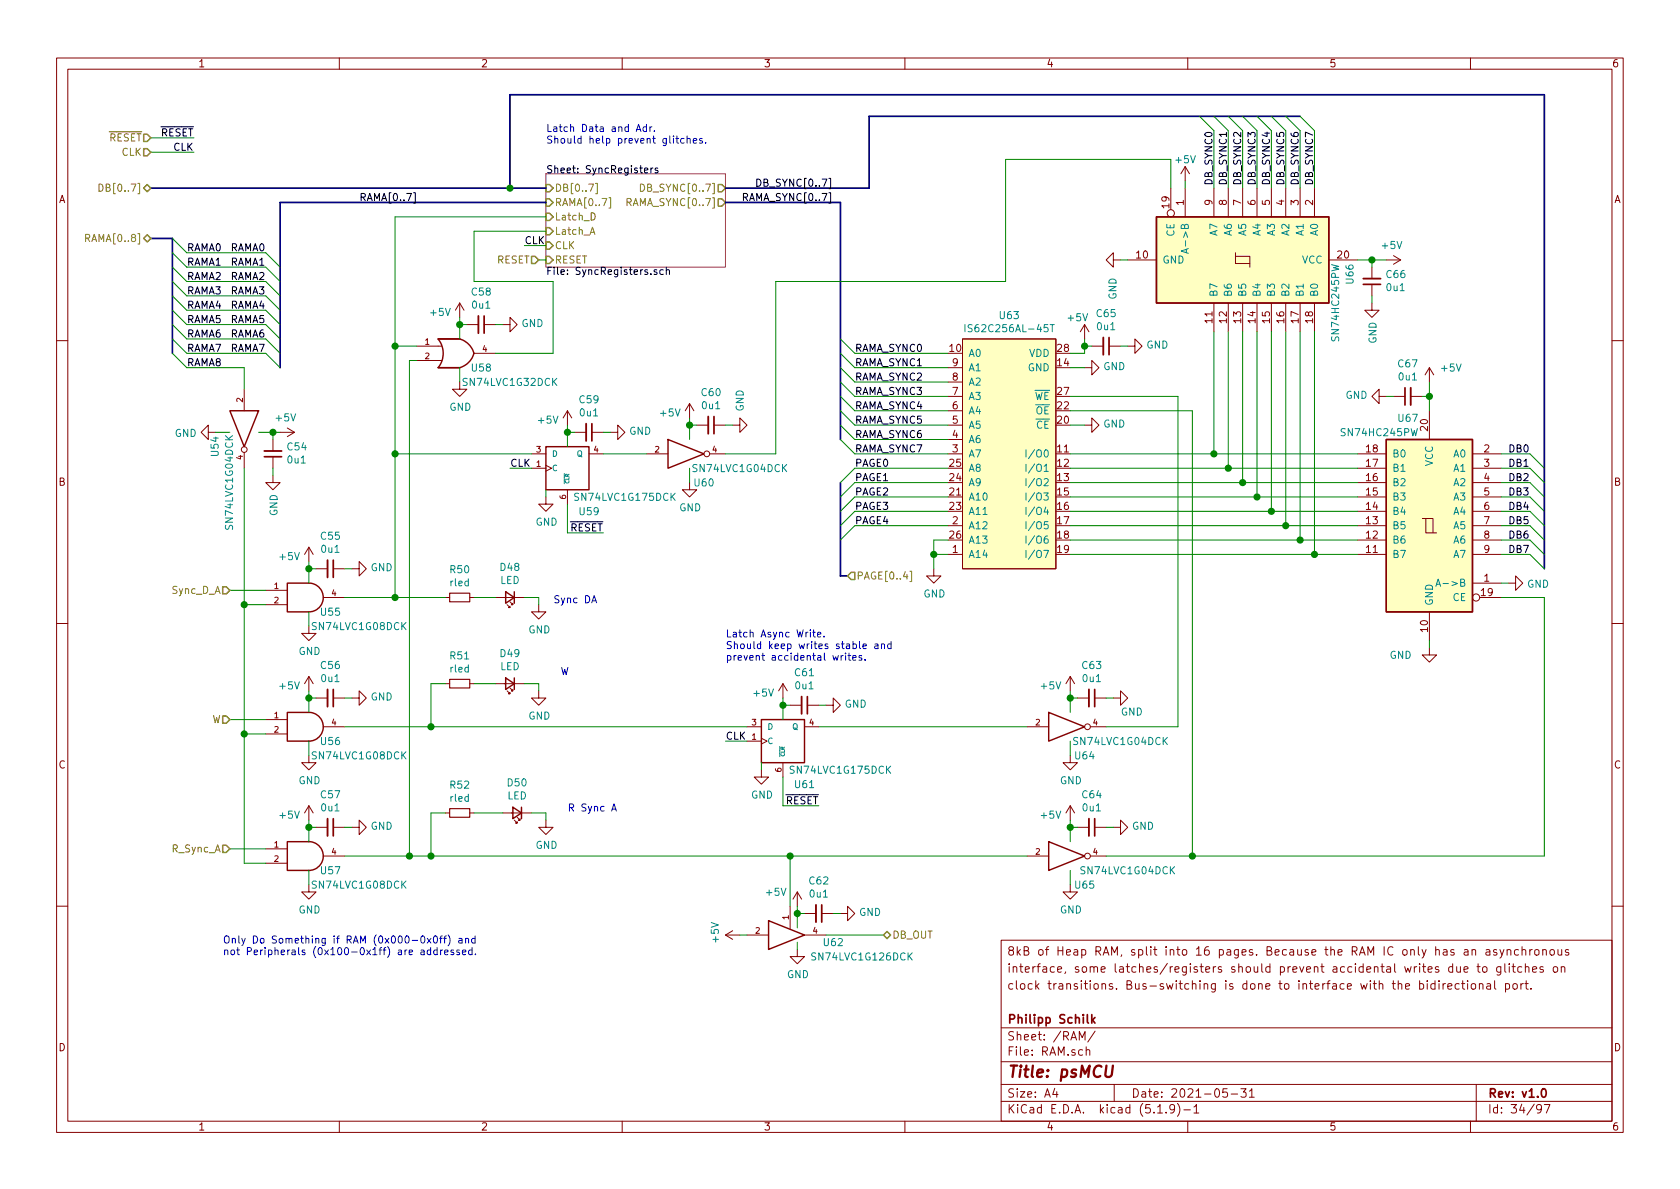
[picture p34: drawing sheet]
<svg xmlns="http://www.w3.org/2000/svg" width="297mm" height="210mm" viewBox="0 0 297 210" stroke-linecap="round" stroke-linejoin="round" font-family="sans-serif">
<defs><g id="words">
<text font-size="2.8" fill="#840000" x="178" y="190.5">Title: psMCU</text>
<g font-size="2.1" fill="#840000">
<text x="178" y="172">interface, some latches/registers should prevent accidental writes due to glitches on</text>
<text x="178" y="169">8kB of Heap RAM, split into 16 pages. Because the RAM IC only has an asynchronous</text>
<text x="178" y="175">clock transitions. Bus-switching is done to interface with the bidirectional port.</text>
<text x="178" y="184">Sheet: /RAM/</text>
<text x="178" y="181">Philipp Schilk</text>
<text x="178" y="186.7">File: RAM.sch</text>
<text x="178" y="196.9">KiCad E.D.A. kicad (5.1.9)-1</text>
<text x="178" y="194.1">Size: A4</text>
<text x="200" y="194.1">Date: 2021-05-31</text>
<text x="263" y="194.1">Rev: v1.0</text>
<text x="263" y="196.9">Id: 34/97</text>
</g>
<g font-size="1.8" fill="#840000">
<text x="35" y="11.9">1</text>
<text x="85" y="11.9">2</text>
<text x="135" y="11.9">3</text>
<text x="185" y="11.9">4</text>
<text x="235" y="11.9">5</text>
<text x="285" y="11.9">6</text>
<text x="10.4" y="35.9">A</text>
<text x="285.4" y="35.9">A</text>
<text x="206.8" y="36.8" transform="rotate(-90 206.8 36.8)">19</text>
<text x="209.3" y="36.3" transform="rotate(-90 209.3 36.3)">1</text>
<text x="214.4" y="36.3" transform="rotate(-90 214.4 36.3)">9</text>
<text x="216.9" y="36.3" transform="rotate(-90 216.9 36.3)">8</text>
<text x="219.5" y="36.3" transform="rotate(-90 219.5 36.3)">7</text>
<text x="222" y="36.3" transform="rotate(-90 222 36.3)">6</text>
<text x="224.5" y="36.3" transform="rotate(-90 224.5 36.3)">5</text>
<text x="227.1" y="36.3" transform="rotate(-90 227.1 36.3)">4</text>
<text x="229.6" y="36.3" transform="rotate(-90 229.6 36.3)">3</text>
<text x="232.2" y="36.3" transform="rotate(-90 232.2 36.3)">2</text>
<text x="201" y="45.7">10</text>
<text x="236.5" y="45.7">20</text>
<text x="214.4" y="57.1" transform="rotate(-90 214.4 57.1)">11</text>
<text x="216.9" y="57.1" transform="rotate(-90 216.9 57.1)">12</text>
<text x="219.5" y="57.1" transform="rotate(-90 219.5 57.1)">13</text>
<text x="222" y="57.1" transform="rotate(-90 222 57.1)">14</text>
<text x="224.5" y="57.1" transform="rotate(-90 224.5 57.1)">15</text>
<text x="227.1" y="57.1" transform="rotate(-90 227.1 57.1)">16</text>
<text x="229.6" y="57.1" transform="rotate(-90 229.6 57.1)">17</text>
<text x="232.2" y="57.1" transform="rotate(-90 232.2 57.1)">18</text>
<text x="167.9" y="62.2">10</text>
<text x="168.4" y="64.8">9</text>
<text x="187" y="64.8">14</text>
<text x="187" y="62.2">28</text>
<text x="168.4" y="69.8">7</text>
<text x="168.4" y="67.3">8</text>
<text x="187" y="69.8">27</text>
<text x="168.4" y="77.5">4</text>
<text x="168.4" y="74.9">5</text>
<text x="168.4" y="72.4">6</text>
<text x="187" y="74.9">20</text>
<text x="187" y="72.4">22</text>
<text x="252.5" y="76.1" transform="rotate(-90 252.5 76.1)">20</text>
<text x="167.9" y="82.5">25</text>
<text x="168.4" y="80">3</text>
<text x="187" y="80">11</text>
<text x="187" y="82.5">12</text>
<text x="241.6" y="82.5">17</text>
<text x="241.6" y="80">18</text>
<text x="262.4" y="80">2</text>
<text x="262.4" y="82.5">3</text>
<text x="10.4" y="85.9">B</text>
<text x="167.9" y="87.6">21</text>
<text x="167.9" y="85.1">24</text>
<text x="187" y="85.1">13</text>
<text x="187" y="87.6">15</text>
<text x="241.6" y="87.6">15</text>
<text x="241.6" y="85.1">16</text>
<text x="262.4" y="85.1">4</text>
<text x="262.4" y="87.6">5</text>
<text x="285.4" y="85.9">B</text>
<text x="167.9" y="90.2">23</text>
<text x="167.9" y="95.2">26</text>
<text x="168.4" y="92.7">2</text>
<text x="187" y="90.2">16</text>
<text x="187" y="92.7">17</text>
<text x="187" y="95.2">18</text>
<text x="241.6" y="95.2">12</text>
<text x="241.6" y="92.7">13</text>
<text x="241.6" y="90.2">14</text>
<text x="262.4" y="90.2">6</text>
<text x="262.4" y="92.7">7</text>
<text x="262.4" y="95.2">8</text>
<text x="168.4" y="97.8">1</text>
<text x="187" y="97.8">19</text>
<text x="241.6" y="97.8">11</text>
<text x="262.4" y="97.8">9</text>
<text x="261.9" y="105.4">19</text>
<text x="262.4" y="102.9">1</text>
<text x="252.5" y="111.7" transform="rotate(-90 252.5 111.7)">10</text>
<text x="10.4" y="135.9">C</text>
<text x="285.4" y="135.9">C</text>
<text x="10.4" y="185.9">D</text>
<text x="285.4" y="185.9">D</text>
<text x="35" y="199.9">1</text>
<text x="85" y="199.9">2</text>
<text x="135" y="199.9">3</text>
<text x="185" y="199.9">4</text>
<text x="235" y="199.9">5</text>
<text x="285" y="199.9">6</text>
</g>
<g font-size="1.8" fill="#0000c2">
<text x="96.5" y="23.3">Latch Data and Adr.</text>
<text x="96.5" y="25.4">Should help prevent glitches.</text>
<text x="97.8" y="106.7">Sync DA</text>
<text x="128.3" y="112.7">Latch Async Write.</text>
<text x="99.1" y="119.4">W</text>
<text x="128.3" y="114.8">Should keep writes stable and</text>
<text x="128.3" y="116.8">prevent accidental writes.</text>
<text x="100.3" y="143.5">R Sync A</text>
<text x="39.4" y="166.8">Only Do Something if RAM (0x000-0x0ff) and</text>
<text x="39.4" y="168.9">not Peripherals (0x100-0x1ff) are addressed.</text>
</g>
<g font-size="1.8" fill="#848400">
<text x="19.3" y="25">RESET</text>
<text x="21.5" y="27.6">CLK</text>
<text x="18.5" y="33.9">DB[0..7]</text>
<text x="98" y="33.9">DB[0..7]</text>
<text x="114.2" y="33.9">DB_SYNC[0..7]</text>
<text x="98" y="36.4">RAMA[0..7]</text>
<text x="98" y="39">Latch_D</text>
<text x="98" y="41.5">Latch_A</text>
<text x="111.4" y="36.4">RAMA_SYNC[0..7]</text>
<text x="15.7" y="42.8">RAMA[0..8]</text>
<text x="87.8" y="46.6">RESET</text>
<text x="98" y="44.1">CLK</text>
<text x="98" y="46.6">RESET</text>
<text x="30.4" y="105">Sync_D_A</text>
<text x="151.4" y="102.5">PAGE[0..4]</text>
<text x="37.4" y="127.9">W</text>
<text x="30.4" y="150.7">R_Sync_A</text>
<text x="157.7" y="166">DB_OUT</text>
</g>
<g font-size="1.8">
<text x="28.4" y="24.1">RESET</text>
<text x="30.7" y="26.7">CLK</text>
<text x="63.5" y="35.6">RAMA[0..7]</text>
<text x="96.5" y="30.6">Sheet: SyncRegisters</text>
<text x="132" y="35.6">RAMA_SYNC[0..7]</text>
<text x="134.7" y="33">DB_SYNC[0..7]</text>
<text x="214.4" y="32.5" transform="rotate(-90 214.4 32.5)">DB_SYNC0</text>
<text x="216.9" y="32.5" transform="rotate(-90 216.9 32.5)">DB_SYNC1</text>
<text x="219.5" y="32.5" transform="rotate(-90 219.5 32.5)">DB_SYNC2</text>
<text x="222" y="32.5" transform="rotate(-90 222 32.5)">DB_SYNC3</text>
<text x="224.5" y="32.5" transform="rotate(-90 224.5 32.5)">DB_SYNC4</text>
<text x="227.1" y="32.5" transform="rotate(-90 227.1 32.5)">DB_SYNC5</text>
<text x="229.6" y="32.5" transform="rotate(-90 229.6 32.5)">DB_SYNC6</text>
<text x="232.2" y="32.5" transform="rotate(-90 232.2 32.5)">DB_SYNC7</text>
<text x="33" y="44.4">RAMA0</text>
<text x="33" y="47">RAMA1</text>
<text x="40.7" y="47">RAMA1</text>
<text x="40.7" y="44.4">RAMA0</text>
<text x="92.7" y="43.2">CLK</text>
<text x="33" y="49.5">RAMA2</text>
<text x="33" y="52.1">RAMA3</text>
<text x="40.7" y="49.5">RAMA2</text>
<text x="40.7" y="52.1">RAMA3</text>
<text x="96.5" y="48.6">File: SyncRegisters.sch</text>
<text x="33" y="54.6">RAMA4</text>
<text x="33" y="57.1">RAMA5</text>
<text x="33" y="59.7">RAMA6</text>
<text x="40.7" y="54.6">RAMA4</text>
<text x="40.7" y="57.1">RAMA5</text>
<text x="40.7" y="59.7">RAMA6</text>
<text x="33" y="64.8">RAMA8</text>
<text x="33" y="62.2">RAMA7</text>
<text x="40.7" y="62.2">RAMA7</text>
<text x="151.1" y="64.8">RAMA_SYNC1</text>
<text x="151.1" y="62.2">RAMA_SYNC0</text>
<text x="151.1" y="67.3">RAMA_SYNC2</text>
<text x="151.1" y="69.8">RAMA_SYNC3</text>
<text x="151.1" y="72.4">RAMA_SYNC4</text>
<text x="151.1" y="74.9">RAMA_SYNC5</text>
<text x="151.1" y="77.5">RAMA_SYNC6</text>
<text x="90.2" y="82.5">CLK</text>
<text x="151.1" y="82.5">PAGE0</text>
<text x="151.1" y="80">RAMA_SYNC7</text>
<text x="267" y="80">DB0</text>
<text x="267" y="82.5">DB1</text>
<text x="151.1" y="87.6">PAGE2</text>
<text x="151.1" y="85.1">PAGE1</text>
<text x="267" y="85.1">DB2</text>
<text x="267" y="87.6">DB3</text>
<text x="100.8" y="94">RESET</text>
<text x="151.1" y="92.7">PAGE4</text>
<text x="151.1" y="90.2">PAGE3</text>
<text x="267" y="90.2">DB4</text>
<text x="267" y="92.7">DB5</text>
<text x="267" y="95.2">DB6</text>
<text x="267" y="97.8">DB7</text>
<text x="128.3" y="130.8">CLK</text>
<text x="138.9" y="142.2">RESET</text>
</g>
<g font-size="1.8" fill="#008484">
<text x="207.9" y="28.9">+5V</text>
<text x="207.6" y="41.8" transform="rotate(-90 207.6 41.8)">CE</text>
<text x="215.3" y="41.6" transform="rotate(-90 215.3 41.6)">A7</text>
<text x="217.8" y="41.6" transform="rotate(-90 217.8 41.6)">A6</text>
<text x="220.3" y="41.6" transform="rotate(-90 220.3 41.6)">A5</text>
<text x="222.9" y="41.6" transform="rotate(-90 222.9 41.6)">A4</text>
<text x="225.4" y="41.6" transform="rotate(-90 225.4 41.6)">A3</text>
<text x="228" y="41.6" transform="rotate(-90 228 41.6)">A2</text>
<text x="230.5" y="41.6" transform="rotate(-90 230.5 41.6)">A1</text>
<text x="233" y="41.6" transform="rotate(-90 233 41.6)">A0</text>
<text x="205.5" y="46.6">GND</text>
<text x="210.2" y="43.5" transform="rotate(-90 210.2 43.5)">A-&gt;B</text>
<text x="230.2" y="46.6">VCC</text>
<text x="244.4" y="44">+5V</text>
<text x="83.5" y="52.3">C58</text>
<text x="197.4" y="53" transform="rotate(-90 197.4 53)">GND</text>
<text x="215.3" y="52.6" transform="rotate(-90 215.3 52.6)">B7</text>
<text x="217.8" y="52.6" transform="rotate(-90 217.8 52.6)">B6</text>
<text x="220.3" y="52.6" transform="rotate(-90 220.3 52.6)">B5</text>
<text x="222.9" y="52.6" transform="rotate(-90 222.9 52.6)">B4</text>
<text x="225.4" y="52.6" transform="rotate(-90 225.4 52.6)">B3</text>
<text x="228" y="52.6" transform="rotate(-90 228 52.6)">B2</text>
<text x="230.5" y="52.6" transform="rotate(-90 230.5 52.6)">B1</text>
<text x="233" y="52.6" transform="rotate(-90 233 52.6)">B0</text>
<text x="239.3" y="50.1" transform="rotate(-90 239.3 50.1)">U66</text>
<text x="245.2" y="49.2">C66</text>
<text x="245.2" y="51.5">0u1</text>
<text x="76.2" y="55.9">+5V</text>
<text x="83.6" y="54.6">0u1</text>
<text x="92.2" y="57.8">GND</text>
<text x="171.5" y="58.7">IS62C256AL-45T</text>
<text x="176.8" y="56.4">U63</text>
<text x="188.9" y="56.8">+5V</text>
<text x="194" y="56.1">C65</text>
<text x="194.1" y="58.4">0u1</text>
<text x="236.8" y="60" transform="rotate(-90 236.8 60)">SN74HC245PW</text>
<text x="83.5" y="65.7">U58</text>
<text x="171.2" y="63.1">A0</text>
<text x="171.2" y="65.7">A1</text>
<text x="181.7" y="65.7">GND</text>
<text x="181.9" y="63.1">VDD</text>
<text x="195.1" y="65.5">GND</text>
<text x="202.7" y="61.6">GND</text>
<text x="243.4" y="60.8" transform="rotate(-90 243.4 60.8)">GND</text>
<text x="247.3" y="65">C67</text>
<text x="254.9" y="65.7">+5V</text>
<text x="82.1" y="68.2">SN74LVC1G32DCK</text>
<text x="102.5" y="71.3">C59</text>
<text x="124.1" y="70">C60</text>
<text x="171.2" y="70.7">A3</text>
<text x="171.2" y="68.2">A2</text>
<text x="182.8" y="70.7">WE</text>
<text x="237.9" y="70.5">GND</text>
<text x="247.4" y="67.3">0u1</text>
<text x="30.9" y="77.3">GND</text>
<text x="48.9" y="74.5">+5V</text>
<text x="79.5" y="72.6">GND</text>
<text x="95.2" y="74.9">+5V</text>
<text x="102.6" y="73.6">0u1</text>
<text x="111.3" y="76.9">GND</text>
<text x="116.8" y="73.7">+5V</text>
<text x="124.2" y="72.4">0u1</text>
<text x="131.5" y="72.8" transform="rotate(-90 131.5 72.8)">GND</text>
<text x="171.2" y="75.8">A5</text>
<text x="171.2" y="73.3">A4</text>
<text x="183.1" y="73.3">OE</text>
<text x="183.2" y="75.8">CE</text>
<text x="195.1" y="75.6">GND</text>
<text x="237.5" y="77.1">SN74HC245PW</text>
<text x="247.3" y="74.6">U67</text>
<text x="38.7" y="80.6" transform="rotate(-90 38.7 80.6)">U54</text>
<text x="50.9" y="79.6">C54</text>
<text x="50.9" y="82">0u1</text>
<text x="122.8" y="83.5">SN74LVC1G04DCK</text>
<text x="171.2" y="83.4">A8</text>
<text x="171.2" y="80.9">A7</text>
<text x="171.2" y="78.4">A6</text>
<text x="182.3" y="83.4">I/O1</text>
<text x="246.1" y="83.4">B1</text>
<text x="246.1" y="80.9">B0</text>
<text x="253.4" y="82.5" transform="rotate(-90 253.4 82.5)">VCC</text>
<text x="257.1" y="80.9">A0</text>
<text x="257.1" y="83.4">A1</text>
<text x="102" y="88.6">SN74LVC1G175DCK</text>
<text x="122.8" y="86">U60</text>
<text x="171.2" y="88.5">A10</text>
<text x="171.2" y="86">A9</text>
<text x="246.1" y="88.5">B3</text>
<text x="246.1" y="86">B2</text>
<text x="257.1" y="86">A2</text>
<text x="257.1" y="88.5">A3</text>
<text x="41.2" y="93.4" transform="rotate(-90 41.2 93.4)">SN74LVC1G04DCK</text>
<text x="49.1" y="91.3" transform="rotate(-90 49.1 91.3)">GND</text>
<text x="56.8" y="95.4">C55</text>
<text x="94.7" y="93">GND</text>
<text x="102.5" y="91.1">U59</text>
<text x="120.1" y="90.4">GND</text>
<text x="171.2" y="93.6">A12</text>
<text x="171.2" y="91.1">A11</text>
<text x="182.3" y="91.1">I/O4</text>
<text x="246.1" y="93.6">B5</text>
<text x="246.1" y="91.1">B4</text>
<text x="257.1" y="91.1">A4</text>
<text x="257.1" y="93.6">A5</text>
<text x="49.5" y="99.1">+5V</text>
<text x="56.9" y="97.8">0u1</text>
<text x="65.5" y="101">GND</text>
<text x="79.7" y="101.4">R50</text>
<text x="88.5" y="101">D48</text>
<text x="171.2" y="98.7">A14</text>
<text x="171.2" y="96.1">A13</text>
<text x="246.1" y="98.7">B7</text>
<text x="246.1" y="96.1">B6</text>
<text x="257.1" y="96.1">A6</text>
<text x="257.1" y="98.7">A7</text>
<text x="79.7" y="103.7">rled</text>
<text x="88.4" y="103.3">LED</text>
<text x="163.3" y="105.7">GND</text>
<text x="253.4" y="107.2" transform="rotate(-90 253.4 107.2)">GND</text>
<text x="255.2" y="103.8">A-&gt;B</text>
<text x="256.9" y="106.3">CE</text>
<text x="270" y="103.9">GND</text>
<text x="55.4" y="111.4">SN74LVC1G08DCK</text>
<text x="56.8" y="108.9">U55</text>
<text x="93.4" y="112">GND</text>
<text x="52.8" y="115.8">GND</text>
<text x="56.8" y="118.3">C56</text>
<text x="79.7" y="116.6">R51</text>
<text x="79.7" y="118.9">rled</text>
<text x="88.4" y="118.5">LED</text>
<text x="88.5" y="116.2">D49</text>
<text x="140.6" y="119.6">C61</text>
<text x="191.4" y="118.3">C63</text>
<text x="245.7" y="116.5">GND</text>
<text x="49.5" y="121.9">+5V</text>
<text x="56.9" y="120.6">0u1</text>
<text x="65.5" y="123.9">GND</text>
<text x="133.3" y="123.2">+5V</text>
<text x="140.7" y="121.9">0u1</text>
<text x="149.4" y="125.1">GND</text>
<text x="184.1" y="121.9">+5V</text>
<text x="191.5" y="120.6">0u1</text>
<text x="56.8" y="131.7">U56</text>
<text x="93.4" y="127.2">GND</text>
<text x="190.1" y="131.7">SN74LVC1G04DCK</text>
<text x="198.2" y="126.5">GND</text>
<text x="55.4" y="134.3">SN74LVC1G08DCK</text>
<text x="140.1" y="136.8">SN74LVC1G175DCK</text>
<text x="190.1" y="134.3">U64</text>
<text x="52.8" y="138.7">GND</text>
<text x="56.8" y="141.2">C57</text>
<text x="56.9" y="143.5">0u1</text>
<text x="79.7" y="139.5">R52</text>
<text x="79.7" y="141.8">rled</text>
<text x="89.7" y="141.4">LED</text>
<text x="89.8" y="139.1">D50</text>
<text x="132.8" y="141.2">GND</text>
<text x="140.6" y="139.4">U61</text>
<text x="187.4" y="138.7">GND</text>
<text x="191.4" y="141.2">C64</text>
<text x="191.5" y="143.5">0u1</text>
<text x="49.5" y="144.8">+5V</text>
<text x="65.5" y="146.7">GND</text>
<text x="184.1" y="144.8">+5V</text>
<text x="200.2" y="146.7">GND</text>
<text x="56.8" y="154.6">U57</text>
<text x="94.7" y="150.1">GND</text>
<text x="191.3" y="154.6">SN74LVC1G04DCK</text>
<text x="52.8" y="161.5">GND</text>
<text x="55.4" y="157.1">SN74LVC1G08DCK</text>
<text x="135.6" y="158.4">+5V</text>
<text x="143.2" y="156.4">C62</text>
<text x="143.3" y="158.7">0u1</text>
<text x="151.9" y="162">GND</text>
<text x="187.4" y="161.5">GND</text>
<text x="190.1" y="157.1">U65</text>
<text x="127.1" y="166.6" transform="rotate(-90 127.1 166.6)">+5V</text>
<text x="145.7" y="167.3">U62</text>
<text x="139.1" y="173">GND</text>
<text x="143.9" y="169.8">SN74LVC1G126DCK</text>
</g>
<g font-size="1.4" fill="#840000">
<text x="75.2" y="61">1</text>
<text x="75.2" y="63.5">2</text>
<text x="85.3" y="62.2">4</text>
<text x="42.9" y="71.1" transform="rotate(-90 42.9 71.1)">2</text>
<text x="42.9" y="81.3" transform="rotate(-90 42.9 81.3)">4</text>
<text x="94.9" y="82.5">1</text>
<text x="94.9" y="80">3</text>
<text x="105" y="80">4</text>
<text x="115.8" y="80">2</text>
<text x="126" y="80">4</text>
<text x="100.1" y="88.3" transform="rotate(-90 100.1 88.3)">6</text>
<text x="48.5" y="104.1">1</text>
<text x="48.5" y="106.7">2</text>
<text x="58.7" y="105.4">4</text>
<text x="48.5" y="127">1</text>
<text x="48.5" y="129.5">2</text>
<text x="58.7" y="128.3">4</text>
<text x="133" y="130.8">1</text>
<text x="133" y="128.3">3</text>
<text x="143.1" y="128.3">4</text>
<text x="183.1" y="128.3">2</text>
<text x="193.3" y="128.3">4</text>
<text x="138.2" y="136.5" transform="rotate(-90 138.2 136.5)">6</text>
<text x="48.5" y="149.9">1</text>
<text x="48.5" y="152.4">2</text>
<text x="58.7" y="151.1">4</text>
<text x="183.1" y="151.1">2</text>
<text x="193.3" y="151.1">4</text>
<text x="133.6" y="165.1">2</text>
<text x="139.4" y="162.6" transform="rotate(-90 139.4 162.6)">1</text>
<text x="143.8" y="165.1">4</text>
</g>
<g font-size="1.4" fill="#008484">
<text x="97.5" y="83.3">C</text>
<text x="97.5" y="80.8">D</text>
<text x="102" y="80.8">Q</text>
<text x="135.6" y="131.6">C</text>
<text x="135.6" y="129">D</text>
<text x="140.1" y="129">Q</text>
</g>
<g font-size=".9" fill="#008484">
<text x="100.6" y="85.6" transform="rotate(-90 100.6 85.6)">CLR</text>
<text x="138.7" y="133.9" transform="rotate(-90 138.7 133.9)">CLR</text>
</g>
</g></defs>
<g fill="none" stroke="#840000" stroke-width=".18">
<path d="M10 10.3h277v189.9h-277zM12 12.2h273v186.1h-273zM60 10.3v1.9M110 10.3v1.9M160 10.3v1.9M210 10.3v1.9M260 10.3v1.9M207 33.3v3.8M209.5 29.5v2.5M209.5 33.3v5M209.5 29.5l-.7 1.2M209.5 29.5l.8 1.2"/>
<path d="M214.6 33.3v5M217.2 33.3v5M219.7 33.3v5M222.2 33.3v5M224.8 33.3v5M227.3 33.3v5M229.9 33.3v5M232.4 33.3v5M81.3 53.6l-.8 1.3M81.3 53.6v2.5M81.3 53.6l.7 1.3M82.5 57.4h2.1"/>
<path d="M85.6 57.4h2M88.9 57.4h1.3v-1.3l1.2 1.3-1.2 1.3v-1.3M170.2 59.9h16.5v40.7h-16.5zM191.8 57.4l-.8 1.3M191.8 57.4v2.5M191.8 57.4l.7 1.3M196.8 46v-1.3l-1.2 1.3 1.2 1.2v-1.2h1.3M199.4 46h5.1M214.6 53.6v5.1M217.2 53.6v5.1M218.4 45.3h2.6v1.3M218.4 44.7v1.9h2.6v.6"/>
<path d="M219.7 53.6v5.1M222.2 53.6v5.1M224.8 53.6v5.1M227.3 53.6v5.1M229.9 53.6v5.1M232.4 53.6v5.1M234.9 46h5.1M242.6 53.6v1.3h1.2l-1.2 1.2-1.3-1.2h1.3M242.6 47.2v2.1M242.6 50.3v2M245.1 46h2.5M246.4 45.2l1.2 .8"/>
<path d="M247.6 46l-1.2 .7M10 60.2h2M36.8 76.4v-1.2l-1.2 1.2 1.2 1.3v-1.3h1.3M43.2 68.8v3.8M48.3 77.7v2.1M49.5 76.4h2.6M50.8 75.7l1.3 .7M52.1 76.4l-1.3 .8M73.7 61.2h4.4M73.7 63.7h4.4M81.3 67.6v1.2h1.2l-1.2 1.3-1.3-1.3h1.3M83.8 62.5h3.8"/>
<path d="M100.3 72.6v2.6M100.3 72.6l-.7 1.3M100.3 72.6l.8 1.3M101.6 76.4h2M104.6 76.4h2.1M107.9 76.4h1.3v-1.2l1.3 1.2-1.3 1.3v-1.3M121.9 71.4l-.7 1.2M121.9 71.4v2.5M121.9 71.4l.8 1.2M123.2 75.2h2M126.2 75.2h2.1M129.5 75.2h1.3v-1.3l1.3 1.3-1.3 1.2v-1.2"/>
<path d="M167.6 70.1h2.6M167.6 77.7h2.6M167.6 75.2h2.6M167.6 72.6h2.6M167.6 67.6h2.6M167.6 65h2.6M191.8 65h1.2v-1.3l1.3 1.3-1.3 1.3v-1.3M191.8 75.2h1.2v-1.3l1.3 1.3-1.3 1.2v-1.2M193 61.2h2.1M196.1 61.2h2M199.4 61.2h1.3v-1.3l1.2 1.3-1.2 1.3v-1.3M243.8 70.1v1.3l-1.2-1.3 1.2-1.3v1.3h1.3"/>
<path d="M246.4 70.1h2M249.4 70.1h2.1M252.7 65v2.6M252.7 72.6v5.1M252.7 65l.8 1.3M252.7 65l-.7 1.3M285 60.2h2M43.2 80v2.8M48.3 84.1v1.2h1.2l-1.2 1.3-1.3-1.3h1.3M48.3 80.8v2M54.6 96.8v2.5M54.6 96.8l-.8 1.2"/>
<path d="M54.6 96.8l.8 1.2M94 80.3h2.5M94 82.8h2.5M96.5 82.3l1 .5-1 .5M96.5 87.9v1.2h1.3l-1.3 1.3-1.3-1.3h1.3M100.3 86.6v2.5M104.1 80.3h2.6M114.3 80.3h3.8M121.9 85.3v1.3h1.3l-1.3 1.3-1.3-1.3h1.3M125.5 80.3h2.8M167.6 98h2.6M167.6 93h2.6"/>
<path d="M167.6 80.3h2.6M240 98h5.1M240 93h5.1M240 80.3h5.1M240 95.5h5.1M240 90.4h5.1M240 87.9h5.1M240 85.3h5.1M240 82.8h5.1M251.5 91.7h.6v2.5h1.9M252.1 91.7h1.3v2.5M260.3 98h5.1"/>
<path d="M260.3 93h5.1M260.3 80.3h5.1M260.3 95.5h5.1M260.3 90.4h5.1M260.3 87.9h5.1M260.3 85.3h5.1M260.3 82.8h5.1M10 110.3h2M47 104.4h3.8M47 106.9h3.8M54.6 110.7v1.3h1.3l-1.3 1.3-1.3-1.3h1.3M54.6 119.6l-.8 1.3"/>
<path d="M54.6 119.6v2.6M54.6 119.6l.8 1.3M55.9 100.6h2M57.1 105.7h3.9M58.9 100.6h2.1M62.2 100.6h1.3v-1.3l1.3 1.3-1.3 1.2v-1.2M78.7 105.7h.8M83.1 105.7h.7M87.6 105.7h5.1M89.7 106.9l.5 .5h-.3h.3v-.2M90.2 106.4l.5 .5h-.3h.3v-.2M95.2 106.9v1.3h1.3l-1.3 1.3-1.2-1.3h1.2"/>
<path d="M165.1 100.6v1.2h1.3l-1.3 1.3-1.3-1.3h1.3M189.2 119.6v2.6M189.2 119.6l-.7 1.3M189.2 119.6l.8 1.3M252.7 114.5v1.3h-1.2l1.2 1.3 1.3-1.3h-1.3M252.7 108.2v5.1M260.3 103.1h5.1M261.6 105.7h3.8M266.7 103.1h1.3v1.3l1.2-1.3-1.2-1.3v1.3M285 110.3h2M47 127.2h3.8M47 129.8h3.8"/>
<path d="M54.6 133.6v1.3h1.3l-1.3 1.2-1.3-1.2h1.3M55.9 123.4h2M57.1 128.5h3.9M58.9 123.4h2.1M62.2 123.4h1.3v-1.2l1.3 1.2-1.3 1.3v-1.3M78.7 120.9h.8M83.1 120.9h.7M87.6 120.9h5.1M89.7 122.2l.5 .5h-.3h.3v-.3M90.2 121.7l.5 .5h-.3h.3v-.3M95.2 122.2v1.2h1.3l-1.3 1.3-1.2-1.3h1.2M132.1 128.5h2.5"/>
<path d="M132.1 131.1h2.5M134.6 136.1v1.3h1.3l-1.3 1.3-1.3-1.3h1.3M134.6 130.6l1 .5-1 .5M138.4 120.9l-.7 1.3M138.4 120.9v2.5M138.4 134.9v2.5M138.4 120.9l.8 1.3M139.7 124.7h2M142.2 128.5h2.6M142.7 124.7h2.1M146 124.7h1.3v-1.3l1.3 1.3-1.3 1.3v-1.3M181.6 128.5h3.8"/>
<path d="M189.2 133.6v1.3h1.3l-1.3 1.2-1.2-1.2h1.2M190.5 123.4h2M192.8 128.5h2.8M193.5 123.4h2.1M196.8 123.4h1.3v-1.2l1.3 1.2-1.3 1.3v-1.3M47 150.1h3.8M47 152.6h3.8M54.6 156.5v1.2h1.3l-1.3 1.3-1.3-1.3h1.3M54.6 142.5v2.5M54.6 142.5l-.8 1.3M54.6 142.5l.8 1.3M55.9 146.3h2"/>
<path d="M57.1 151.4h3.9M58.9 146.3h2.1M62.2 146.3h1.3v-1.3l1.3 1.3-1.3 1.3v-1.3M78.7 143.8h.8M83.1 143.8h.7M88.9 143.8h5.1M90.9 145l.5 .5h-.2h.2v-.2M91.4 144.5l.5 .5h-.2h.2v-.2M96.5 145v1.3h1.3l-1.3 1.3-1.3-1.3h1.3M141 157.7l-.8 1.3M141 157.7v2.6M141 157.7l.7 1.3"/>
<path d="M181.6 151.4h3.8M189.2 156.5v1.2h1.3l-1.3 1.3-1.2-1.3h1.2M189.2 142.5l-.7 1.3M189.2 142.5v2.5M189.2 142.5l.8 1.3M190.5 146.3h2M192.8 151.4h2.8M193.5 146.3h2.1M196.8 146.3h1.3v-1.3l1.3 1.3-1.3 1.3v-1.3M10 160.2h2M128.3 165.3h2.5M128.3 165.3l1.2 .8"/>
<path d="M129.5 164.6l-1.2 .7M132.1 165.3h3.8M139.7 160.3v3.9M141 167.9v1.3h1.2l-1.2 1.2-1.3-1.2h1.3M142.2 165.3h3.8M142.2 161.5h2.1M145.3 161.5h2M148.6 161.5h1.3v-1.2l1.2 1.2-1.2 1.3v-1.3M177 166.3h108v32h-108zM251 174l.4-.1 .3 .3-.1 .6-.2 .1-.4-.1M251 173.4v1.5M252.3 173.4v.2"/>
<path d="M252.3 173.9v1M253.7 174l-.4-.1-.3 .3 .1 .6 .2 .1 .4-.1M253.7 173.4v1.5M254.4 173.4v.2M254.4 173.9v1M255.1 173.9v1M255.6 173.9l-.3 .1-.2 .2M256 174.4l.7-.1-.1-.3-.4-.1-.2 .2 .1 .7h.5M256.8 171l-.4-.1-.3 .3 .1 .6 .2 .1h.4M256.8 170.4v1.5M257.6 170.9v.8a.39 .39 0 0 0 .6 .1M258 174l-.4-.1-.3 .3 .1 .6 .2 .1 .4-.1"/>
<path d="M258.2 170.9v1M258.4 173.9h.6M258.6 173.4v1.3l.4 .2M258.9 171.4l.7-.1-.1-.3-.4-.1-.2 .2v.8h.6M258.9 168h.6l.1 .9M259.5 173.4v.2M259.5 173.9v1M259.6 168.3h-.5a.29 .29 0 0 0-.3 .3 .29 .29 0 0 0 .3 .3l.5-.1M260.2 174.1l.2-.2 .5 .2v.7l-.3 .1-.4-.1zM260.3 168l.2-.1 .4 .1v.9M260.3 167.9v1M261.1 170.9h.6"/>
<path d="M261.3 170.4v1.3l.4 .2M261.6 174.1v-.1a.37 .37 0 0 1 .6 .1v.8M261.6 173.9v1M262.2 171.1l.2-.2 .4 .2v.7l-.2 .1-.4-.1zM262.8 168h.5l.1 .9M262.9 174h.6l.1 .9M263.4 168.3h-.5l-.2 .2 .1 .3 .1 .1 .5-.1M263.6 174.3l-.5 .1-.3 .2 .3 .3 .5-.1M264.3 173.4v1.3l.2 .2M264.6 168l-.3-.1-.2 .2v.2l.5 .2v.3h-.5M265.2 167.9l.4 1M265.4 170.9v1.3l-.4 .2h-.3"/>
<path d="M265.4 171l-.5-.1-.3 .3 .1 .6 .2 .1h.5M265.9 167.9l-.5 1.4-.2 .1M266.1 170.4v1.3l.2 .2M266.2 174l.4-.1 .3 .3v.6l-.3 .1-.4-.1M266.2 173.9v1.5M266.5 168a.37 .37 0 0 1 .6 .1v.8M266.5 167.9v1M266.9 170.4v.2M266.9 170.9v1M267.3 170.9h.6M267.6 174.1l.2-.2 .4 .2v.7l-.2 .1-.4-.1zM267.6 170.4v1.3l.3 .2"/>
<path d="M268.5 168l-.5-.1-.2 .3v.6l.2 .1 .5-.1M268.9 173.9v1M269.1 171l-.5-.1-.2 .3v.6l.2 .1h.5M269.1 168h.1a.37 .37 0 0 1 .6 .1v.8M269.1 167.4v1.5M269.3 173.9l-.4 .3M269.6 173.9h.6M269.7 171.1l.2-.2 .4 .1v.9M269.7 170.4v1.5M269.8 173.4v1.3l.4 .2M270.5 167.9v1M270.7 174.8v.1"/>
<path d="M270.9 167.9l-.3 .1-.1 .2M271 171.4l.7-.1-.1-.3-.4-.1-.2 .2v.8h.6M271.4 168l.2-.1 .5 .1v.8l-.3 .1-.4-.1zM272.8 168l.2-.1 .3 .1 .1 .9M272.8 167.9v1M272.8 171l-.3-.1-.2 .2v.3l.5 .1v.4h-.5M274.1 168l.2-.1 .5 .1v.6l-.1 .2-.4 .1-.2-.1zM274.7 171.1l.2-.2 .4 .2v.7l-.2 .1-.4-.1zM275.5 167.9v.8a.39 .39 0 0 0 .6 .1M276 171.1l.3-.2 .3 .1 .1 .9M276 170.9v1M276.1 167.9v1"/>
<path d="M277.3 168l-.3-.1-.2 .2v.2l.5 .2v.3h-.5M285 160.2h2M60 198.3v1.9M110 198.3v1.9M160 198.3v1.9M177 194.8h108M177 191.8h108M177 187.8h108M177 181.8h108M186.5 192.5l-.4 1h1M186.8 193v1M190.8 183.9v-1.5l.5 1.1 .5-1.1v1.5"/>
<path d="M192 185.7l.3-.1 .3 .1 .1 .9M192 185.1v1.5M193.6 182.3l-1.3 2M197 191.8v3M204.7 196.8h.8M206.2 196.7v.1M207.7 196l-.1 .1a.48 .48 0 0 1-.6 .1l-.2-.2 .2-.6a.48 .48 0 0 1 .6 .1 1.27 1.27 0 0 1-.2 1.2l-.4 .1M208.2 195.1a1.71 1.71 0 0 1 0 2.3M209.3 196.3h1.2M210 198.3v1.9M211.1 195.8l.4-.5v1.5M211.1 196.8h.9"/>
<path d="M217 192.5h-.7l-.1 .7 .2-.1 .5 .1 .1 .2v.5l-.2 .1-.6-.1M217.7 193.5h1.1M219.4 192.5h.9l-.5 .6 .5 .1v.7l-.3 .1-.6-.1M220.9 193l.4-.5v1.5M220.9 194h.9M260 198.3v1.9M261 191.8v6.5M272.5 196l-.1 .2a.48 .48 0 0 1-.6-.1v-.6a.48 .48 0 0 1 .6-.1l.1 .1a1.19 1.19 0 0 1-.2 1.2l-.5 .1M273 195.3h1l-.6 1.5"/>
<circle cx="207" cy="37.7" r=".63"/>
<circle cx="43.2" cy="79.5" r=".51"/>
<circle cx="125" cy="80.3" r=".51"/>
<circle cx="261" cy="105.7" r=".63"/>
<circle cx="192.3" cy="128.5" r=".51"/>
<circle cx="192.3" cy="151.4" r=".51"/>
</g>
<g fill="none" stroke="#840000" stroke-width=".3">
<path d="M85.6 55.9v3M196.1 59.7v3M241 50.3h3.1M104.6 74.9v3.1M126.2 73.7v3M248.4 68.6v3M46.7 80.8h3.1M58.9 99.1v3M58.9 121.9v3.1M142.7 123.2v3M193.5 121.9v3.1M58.9 144.8v3"/>
<path d="M193.5 144.8v3M145.3 160v3.1M192.3 179.4v1.3l.2 .2M193 179.4v1.5M193.6 179.9l-.6 .6M193.2 180.4l.4 .5M272.7 192.7l.2-.2a.81 .81 0 0 1 .6 .6 .81 .81 0 0 1-.3 .8l-.2 .1a.79 .79 0 0 1-.3-1.3z"/>
</g>
<path d="M195.6 188.4l-.2 1.7 .2 .2a.66 .66 0 0 0 1-.2l.2-1.7" fill="none" stroke="#840000" stroke-width=".41"/>
<path d="M96.5 30.7h31.8v16.5h-31.8z" fill="none" stroke="#840084" stroke-width=".18"/>
<path d="M73.1 34.1h.3v1.8h-.3M113.9 30.1l.7-.1-.1-.2-.4-.1-.2 .2 .1 .6h.5M115.1 29.7v.9M115.4 29.7l-.3 .2M116.3 29.8l-.3-.1-.2 .2 .1 .2 .4 .1v.3h-.5M131.4 34.9l.7-.1 .1-.2-.1-.3-.2-.1h-.5v1.3M133.8 31.7a.64 .64 0 0 1 .7 .6 .64 .64 0 0 1-.7 .6zM116.1 47.7h-.3l-.2 .2 .1 .2 .4 .1v.3h-.5M117.3 47.7h-.4l-.2 .2 .1 .6h.5M117.8 47.8l.2-.1h.3l.1 .8M117.8 47.3v1.2" fill="none" stroke="#000" stroke-width=".18"/>
<path d="M17.5 32.6a.64 .64 0 0 1 .7 .6 .64 .64 0 0 1-.7 .6zM104.1 32.6h.9l-.6 1.2M104.5 37.6a.64 .64 0 0 1 .7 .7 .64 .64 0 0 1-.7 .6zM105.3 32.4h.3v1.9h-.3M107.7 35h.3v1.8h-.3M110.9 35.8l.6-.1 .1-.2-.1-.3-.1-.1h-.5v1.3M113.2 32.6a.64 .64 0 0 1 .8 .6 .64 .64 0 0 1-.8 .6zM15.1 42.1h.6l.2-.2-.1-.3-.2-.2h-.5v1.3M104.3 41.4l.4-1.2 .5 1.2M160.9 101h.3v1.8h-.3" fill="none" stroke="#848400" stroke-width=".18"/>
<g fill="none" stroke="#848400" stroke-width=".25">
<path d="M25.4 26.3h.6l.7 .6-.7 .7h-.6zM25.4 33.3l.6-.7 .7 .7-.7 .6zM25.4 23.7h.6l.7 .7-.7 .6h-.6zM96.5 32.6h.7l.6 .7-.6 .6h-.7zM96.5 35.2h.7l.6 .6-.6 .6h-.7zM96.5 37.7h.7l.6 .6-.6 .7h-.7zM127 32.6h.6l.7 .7-.7 .6h-.6zM127 35.2h.6l.7 .6-.7 .6h-.6zM25.4 42.2l.6-.7 .7 .7-.7 .6zM94 45.3h.6l.6 .7-.6 .6h-.6zM96.5 42.8h.7l.6 .6-.6 .7h-.7zM96.5 45.3h.7l.6 .7-.6 .6h-.7z"/>
<path d="M96.5 40.3h.7l.6 .6-.6 .6h-.7zM39.4 103.8h.6l.6 .6-.6 .6h-.6zM150.5 101.2h.6v1.3h-.6l-.6-.7zM39.4 126.6h.6l.6 .6-.6 .7h-.6zM39.4 149.5h.6l.6 .6-.6 .6h-.6zM156.2 165.3l.6-.6 .7 .6-.7 .7z"/>
</g>
<g fill="#ffffc2" stroke="#ffffc2" stroke-width=".18">
<path d="M204.5 38.3h30.4v15.3h-30.4z"/>
<path d="M170.2 59.9h16.5v40.7h-16.5z"/>
<path d="M245.1 77.7h15.2v30.5h-15.2z"/>
<path d="M77.5 65h3.8z"/>
<path d="M77.5 59.9h3.8z"/>
</g>
<g fill="none" stroke="#840000" stroke-width=".25">
<path d="M204.5 38.3h30.4v15.3h-30.4zM77.5 60a4 4 0 0 1 0 5M77.5 59.9h3.8a3.7 3.7 0 0 1 2.5 2.6 3.7 3.7 0 0 1-2.5 2.5h-3.8M40.6 72.6h5.1l-2.5 6.4zM96.5 79h7.6v7.6h-7.6zM118.1 77.7l6.4 2.6-6.4 2.5zM245.1 77.7h15.2v30.5h-15.2zM50.8 103.1h3.8a2.54 2.54 0 0 1 2.5 2.6 2.54 2.54 0 0 1-2.5 2.5h-3.8zM89.4 104.6l1.5 1.1-1.5 1zM89.4 119.9l1.5 1-1.5 1zM90.9 104.6v2.1M90.9 119.9v2"/>
<path d="M50.8 126h3.8a2.54 2.54 0 0 1 2.5 2.5 2.54 2.54 0 0 1-2.5 2.6h-3.8zM134.6 127.2h7.6v7.7h-7.6zM185.4 126l6.4 2.5-6.4 2.6zM50.8 148.8h3.8a2.54 2.54 0 0 1 2.5 2.6 2.54 2.54 0 0 1-2.5 2.5h-3.8zM90.7 142.7l1.5 1.1-1.5 1zM92.2 142.7v2.1M185.4 148.8l6.4 2.6-6.4 2.5zM135.9 162.8l6.3 2.5-6.3 2.6z"/>
</g>
<g fill="none" stroke="#008484" stroke-width=".18">
<path d="M170.6 57.4v1.3M185.7 57.4h.7M186.1 57.4v1.3M209.8 44.1v.6M210.1 44l-1.3 .4 1.3 .4M181.4 79.5v1.3M182.9 79.5l-1.1 1.6M183.3 79.7a.45 .45 0 0 1 .8 0 .88 .88 0 0 1-.3 1.1h-.3a1.07 1.07 0 0 1-.2-1.1zM184.7 79.7l.2-.2a.67 .67 0 0 1 .5 .7 .67 .67 0 0 1-.5 .6l-.3-.5zM181.4 82.1v1.3M181.4 84.6v1.3M181.4 87.2v1.2"/>
<path d="M181.4 89.7v1.3M181.4 92.2v1.3M181.4 94.8v1.3M181.4 97.3v1.3M182.9 82l-1.1 1.7M182.9 84.6l-1.1 1.6M182.9 87.1l-1.1 1.6M182.9 89.7l-1.1 1.6M182.9 92.2l-1.1 1.6M182.9 94.7l-1.1 1.7M182.9 97.3l-1.1 1.6M183.3 84.8a.45 .45 0 0 1 .8 0 .88 .88 0 0 1-.3 1.1l-.3-.1a1.07 1.07 0 0 1-.2-1z"/>
<path d="M183.3 87.3a.45 .45 0 0 1 .8 0 .88 .88 0 0 1-.3 1.1h-.3a1.07 1.07 0 0 1-.2-1.1zM183.3 92.4a.45 .45 0 0 1 .8 0 .88 .88 0 0 1-.3 1.1h-.3a1.07 1.07 0 0 1-.2-1.1zM183.3 95a.45 .45 0 0 1 .8 0 .88 .88 0 0 1-.3 1.1l-.3-.1a1.07 1.07 0 0 1-.2-1zM183.3 97.5a.45 .45 0 0 1 .8 0 .88 .88 0 0 1-.3 1.1l-.3-.1a1.07 1.07 0 0 1-.2-1zM184.6 87.2h.7l-.4 .4 .4 .2v.5l-.2 .1-.5-.1M184.6 97.3h.8l-.5 1.3M184.6 84.8l.5-.2 .2 .2v.2v.2l-.7 .7h.7M185.2 94.8h-.2a.79 .79 0 0 0-.1 1.3l.4-.2v-.5l-.4-.1-.3 .2M185.3 92.2h-.6l-.1 .7 .2-.2 .5 .2v.5l-.2 .1-.5-.1M253.9 103.7l.4-1.3 .4 1.3M254 103.3h.6"/>
</g>
<g fill="none" stroke="#840000" stroke-width=".33">
<path d="M84.6 55.9v3M195.1 59.7v3M241 49.3h3.1M46.7 79.8h3.1M103.6 74.9v3.1M125.2 73.7v3M249.4 68.6v3M57.9 99.1v3M57.9 121.9v3.1M141.7 123.2v3M192.5 121.9v3.1M57.9 144.8v3"/>
<path d="M192.5 144.8v3M144.3 160v3.1"/>
</g>
<path d="M79.5 104.9h3.6v1.5h-3.6zM79.5 120.1h3.6v1.6h-3.6zM79.5 143h3.6v1.5h-3.6z" fill="none" stroke="#840000" stroke-width=".2"/>
<path d="M26.7 33.3h69.8M90.2 33.3v-16.5h182.8v83.8M96.5 35.8h-47v29.2M128.3 35.8h20.3v41.9M229.9 20.6h-76.2v12.7h-25.4M26.7 42.2h3.8v20.3M148.6 85.3v16.5h1.3" fill="none" stroke="#000084" stroke-width=".3"/>
<g fill="none" stroke="#008400" stroke-width=".18">
<path d="M26.7 24.4h7.6M26.7 26.9h7.6M96.5 38.3h-26.7v67.4M207 33.3v-5.1h-29.2v21.6h-40.6v30.5h-8.9M209.5 32v1.3M212.1 20.6l2.5 2.5v10.2M214.6 20.6l2.6 2.5v10.2M217.2 20.6l2.5 2.5v10.2M219.7 20.6l2.5 2.5v10.2M222.2 20.6l2.6 2.5v10.2M224.8 20.6l2.5 2.5v10.2M227.3 20.6l2.6 2.5v10.2"/>
<path d="M229.9 20.6l2.5 2.5v10.2M30.5 59.9l2.5 2.6h14l2.5 2.5M30.5 47.2l2.5 2.6h14l2.5 2.5M30.5 57.4l2.5 2.5h14l2.5 2.6M30.5 54.9l2.5 2.5h14l2.5 2.5M30.5 52.3l2.5 2.6h14l2.5 2.5M30.5 49.8l2.5 2.5h14l2.5 2.6M30.5 44.7l2.5 2.5h14l2.5 2.6M30.5 42.2l2.5 2.5h14l2.5 2.5M81.3 57.4h1.2M81.3 56.1v3.8M87.6 57.4h1.3"/>
<path d="M92.7 43.4h3.8M95.2 46h1.3M96.5 40.9h-12.7v8.9h14v12.7h-10.2M148.6 59.9l2.5 2.6h16.5M191.8 59.9v2.6h-2.6M198.1 46h1.3M214.6 58.7v21.6M217.2 58.7v24.1M219.7 58.7v26.6M222.2 58.7v29.2M224.8 58.7v31.7M227.3 58.7v34.3"/>
<path d="M229.9 58.7v36.8M232.4 58.7v39.3M240 46h5.1M242.6 46v1.2M242.6 52.3v1.3M30.5 62.5l2.5 2.5h10.2v3.8M38.1 76.4h2.5M45.7 76.4h3.8M48.3 76.4v1.3M69.8 61.2h3.9M73.7 63.7h-1.3v87.7M81.3 65v2.6"/>
<path d="M100.3 75.2v3.8M100.3 76.4h1.3M106.7 76.4h1.2M121.9 75.2h1.3M121.9 73.9v3.8M128.3 75.2h1.2M148.6 77.7l2.5 2.6h16.5M148.6 72.6l2.5 2.6h16.5M148.6 70.1l2.5 2.5h16.5M148.6 67.6l2.5 2.5h16.5M148.6 75.2l2.5 2.5h16.5M148.6 65l2.5 2.6h16.5"/>
<path d="M148.6 62.5l2.5 2.5h16.5M189.2 72.6h21.6v78.8M189.2 70.1h19.1v58.4h-12.7M189.2 75.2h2.6M189.2 65h2.6M191.8 61.2h1.2M198.1 61.2h1.3M245.1 70.1h1.3M251.5 70.1h1.2M252.7 67.6v5M43.2 82.8v69.8h3.8M48.3 82.8v1.3"/>
<path d="M54.6 99.3v3.8M69.8 80.3h24.2M90.2 82.8h3.8M96.5 86.6v1.3M100.3 89.1v5.1h6.4M106.7 80.3h7.6M121.9 82.8v2.5M165.1 98h2.5M167.6 95.5h-2.5v5.1M167.6 85.3h-16.5l-2.5 2.6M167.6 87.9h-16.5l-2.5 2.5M167.6 82.8h-16.5l-2.5 2.5"/>
<path d="M167.6 93h-16.5l-2.5 2.5M167.6 90.4h-16.5l-2.5 2.6M189.2 95.5h50.8M189.2 98h50.8M189.2 80.3h50.8M189.2 85.3h50.8M189.2 87.9h50.8M189.2 82.8h50.8M189.2 93h50.8M189.2 90.4h50.8M265.4 95.5h5.1l2.5 2.5M265.4 98h5.1l2.5 2.6"/>
<path d="M265.4 80.3h5.1l2.5 2.5M265.4 85.3h5.1l2.5 2.6M265.4 87.9h5.1l2.5 2.5M265.4 82.8h5.1l2.5 2.5M265.4 93h5.1l2.5 2.5M265.4 90.4h5.1l2.5 2.6M40.6 104.4h6.4M43.2 106.9h3.8M54.6 108.2v2.5M54.6 100.6h1.3M61 105.7h17.7M61 100.6h1.2"/>
<path d="M83.8 105.7h3.8M92.7 105.7h2.5v1.2M252.7 113.3v1.2M265.4 105.7h7.6v45.7h-77.4M265.4 103.1h1.3M40.6 127.2h6.4M43.2 129.8h3.8M54.6 123.4h1.3M54.6 122.2v3.8M54.6 131.1v2.5M61 123.4h1.2M61 128.5h71.1"/>
<path d="M78.7 120.9h-2.5v7.6M83.8 120.9h3.8M92.7 120.9h2.5v1.3M128.3 131.1h3.8M134.6 134.9v1.2M138.4 137.4v5.1h6.4M138.4 123.4v3.8M138.4 124.7h1.3M144.8 128.5h36.8M144.8 124.7h1.2M189.2 123.4h1.3M189.2 122.2v3.8"/>
<path d="M189.2 131.1v2.5M195.6 123.4h1.2M40.6 150.1h6.4M54.6 146.3h1.3M54.6 145v3.8M54.6 153.9v2.6M61 146.3h1.2M61 151.4h120.6M78.7 143.8h-2.5v7.6M83.8 143.8h5.1M94 143.8h2.5v1.2M139.7 151.4v8.9"/>
<path d="M189.2 145v3.8M189.2 153.9v2.6M189.2 146.3h1.3M195.6 146.3h1.2M130.8 165.3h1.3M141 160.3v3.8M141 166.6v1.3M141 161.5h1.2M146 165.3h10.2M147.3 161.5h1.3"/>
</g>
<g fill="none" stroke="#0000c2" stroke-width=".18">
<path d="M112.5 23.3l.4-1.3 .4 1.3M112.6 22.9h.6M114.3 22.5l-.4-.1-.2 .3 .1 .5h.5M114.3 22v1.3M114.9 22.4v.9M115.3 22.4l-.4 .3M115.7 23.1v.2M119.5 24.5h.5M119.7 24v1.1l.3 .2M121 24.5h-.4l-.3 .2 .2 .6h.5M121.5 24.6l.2-.1h.3v.8M121.5 24v1.3"/>
<path d="M122.6 24.9l.6-.1-.1-.3h-.3l-.2 .2 .1 .6h.4M124.2 24.5h-.3l-.2 .2v.1l.5 .2v.3h-.5M124.8 25.2v.1M104.6 106.6l.5-1.3 .4 1.3M104.7 106.2h.7M143.7 111.8h.5M143.9 111.4v1.1l.3 .1M144.6 112.2l.5-.1v-.2l-.4-.1-.1 .2v.6h.5M145.7 112.5v.1M148.7 115.9v.9M149.1 115.9l-.4 .2M149.5 115.9v.9"/>
<path d="M149.9 115.9h.5M150.1 115.5v1.1l.3 .2M150.8 116.3l.6-.1-.1-.2-.3-.1-.2 .2v.6h.5M152.3 116l-.3-.1-.1 .2v.2l.4 .1v.3h-.4M152.6 114.3l.6-.1-.1-.3h-.3l-.2 .1 .1 .6h.4M153 116.6v.2M154.7 113.9h.5v.8M155.2 114.2h-.4l-.2 .2 .2 .3 .4-.1M155.9 114l.1-.1h.3l.1 .8M155.9 113.9v.8M157.6 113.9h-.4l-.3 .2 .1 .5h.6M157.6 113.4v1.3"/>
<path d="M108.1 143.4l.5-1.2 .4 1.2M108.3 143.1h.6M74.4 168h.5l.1 .8M75 168.3h-.4l-.2 .2v.3h.6M75.5 165.9l.7 .9M76.1 168h-.3l-.3 .2 .2 .6h.4M76.1 167.6v1.2M76.2 165.9l-.7 .9M76.8 165.6l.1-.1a.69 .69 0 0 1 .5 .6 .69 .69 0 0 1-.5 .7l-.2-.3-.1-.2zM77.3 168h-.4l-.2 .2 .1 .6h.5M77.3 167.6v1.2M77.7 165.9h.5"/>
<path d="M77.9 168v.8M78.2 165.5l-.3 .2v1.1M78.3 168l-.4 .2M78.4 165.9h.5M78.6 168.4l.6-.1v-.3h-.4l-.2 .2 .1 .6h.5M78.9 165.5l-.3 .2v1.1M79.2 165.3a1.47 1.47 0 0 1 0 2M80.2 168h-.3l-.2 .2 .1 .1 .4 .2v.3h-.5M81.2 166h.4l.1 .8M81.2 168h-.3l-.2 .2 .1 .1 .4 .2v.3h-.5M81.7 166.2l-.4 .1-.2 .2 .1 .2h.5M81.8 168.4l.6-.1-.1-.3h-.4l-.1 .2v.6h.5"/>
<path d="M82.3 166.1l.2-.2 .3 .1 .1 .8M82.3 165.9v.9M83.5 168h-.4l-.2 .2 .1 .6h.5M83.5 167.6v1.2M84 166l-.4-.1-.2 .3 .1 .5h.5M84 165.5v1.3M84.1 168.7v.1"/>
</g>
<g fill="#008400" stroke="#008400" stroke-width=".25">
<circle cx="138.4" cy="124.7" r=".51"/>
<circle cx="43.2" cy="129.8" r=".51"/>
<circle cx="222.3" cy="87.9" r=".51"/>
<circle cx="43.2" cy="106.9" r=".51"/>
<circle cx="141" cy="161.5" r=".51"/>
<circle cx="54.6" cy="123.4" r=".51"/>
<circle cx="54.6" cy="146.3" r=".51"/>
<circle cx="76.2" cy="128.5" r=".51"/>
<circle cx="232.4" cy="98" r=".51"/>
<circle cx="224.8" cy="90.4" r=".51"/>
<circle cx="229.9" cy="95.5" r=".51"/>
<circle cx="227.3" cy="93" r=".51"/>
<circle cx="189.2" cy="123.4" r=".51"/>
<circle cx="210.8" cy="151.4" r=".51"/>
<circle cx="191.8" cy="61.2" r=".51"/>
<circle cx="69.9" cy="61.2" r=".51"/>
<circle cx="72.4" cy="151.4" r=".51"/>
<circle cx="242.6" cy="46" r=".51"/>
<circle cx="189.2" cy="146.3" r=".51"/>
<circle cx="252.7" cy="70.1" r=".51"/>
<circle cx="69.9" cy="80.3" r=".51"/>
<circle cx="165.1" cy="98" r=".51"/>
<circle cx="139.7" cy="151.4" r=".51"/>
<circle cx="76.2" cy="151.4" r=".51"/>
<circle cx="100.3" cy="76.4" r=".51"/>
<circle cx="48.3" cy="76.4" r=".51"/>
<circle cx="69.9" cy="105.7" r=".51"/>
<circle cx="214.6" cy="80.3" r=".51"/>
<circle cx="90.2" cy="33.3" r=".51"/>
<circle cx="217.2" cy="82.8" r=".51"/>
<circle cx="219.7" cy="85.3" r=".51"/>
<circle cx="121.9" cy="75.2" r=".51"/>
<circle cx="81.3" cy="57.4" r=".51"/>
<circle cx="54.6" cy="100.6" r=".51"/>
</g>
<use href="#words"/>
</svg>
